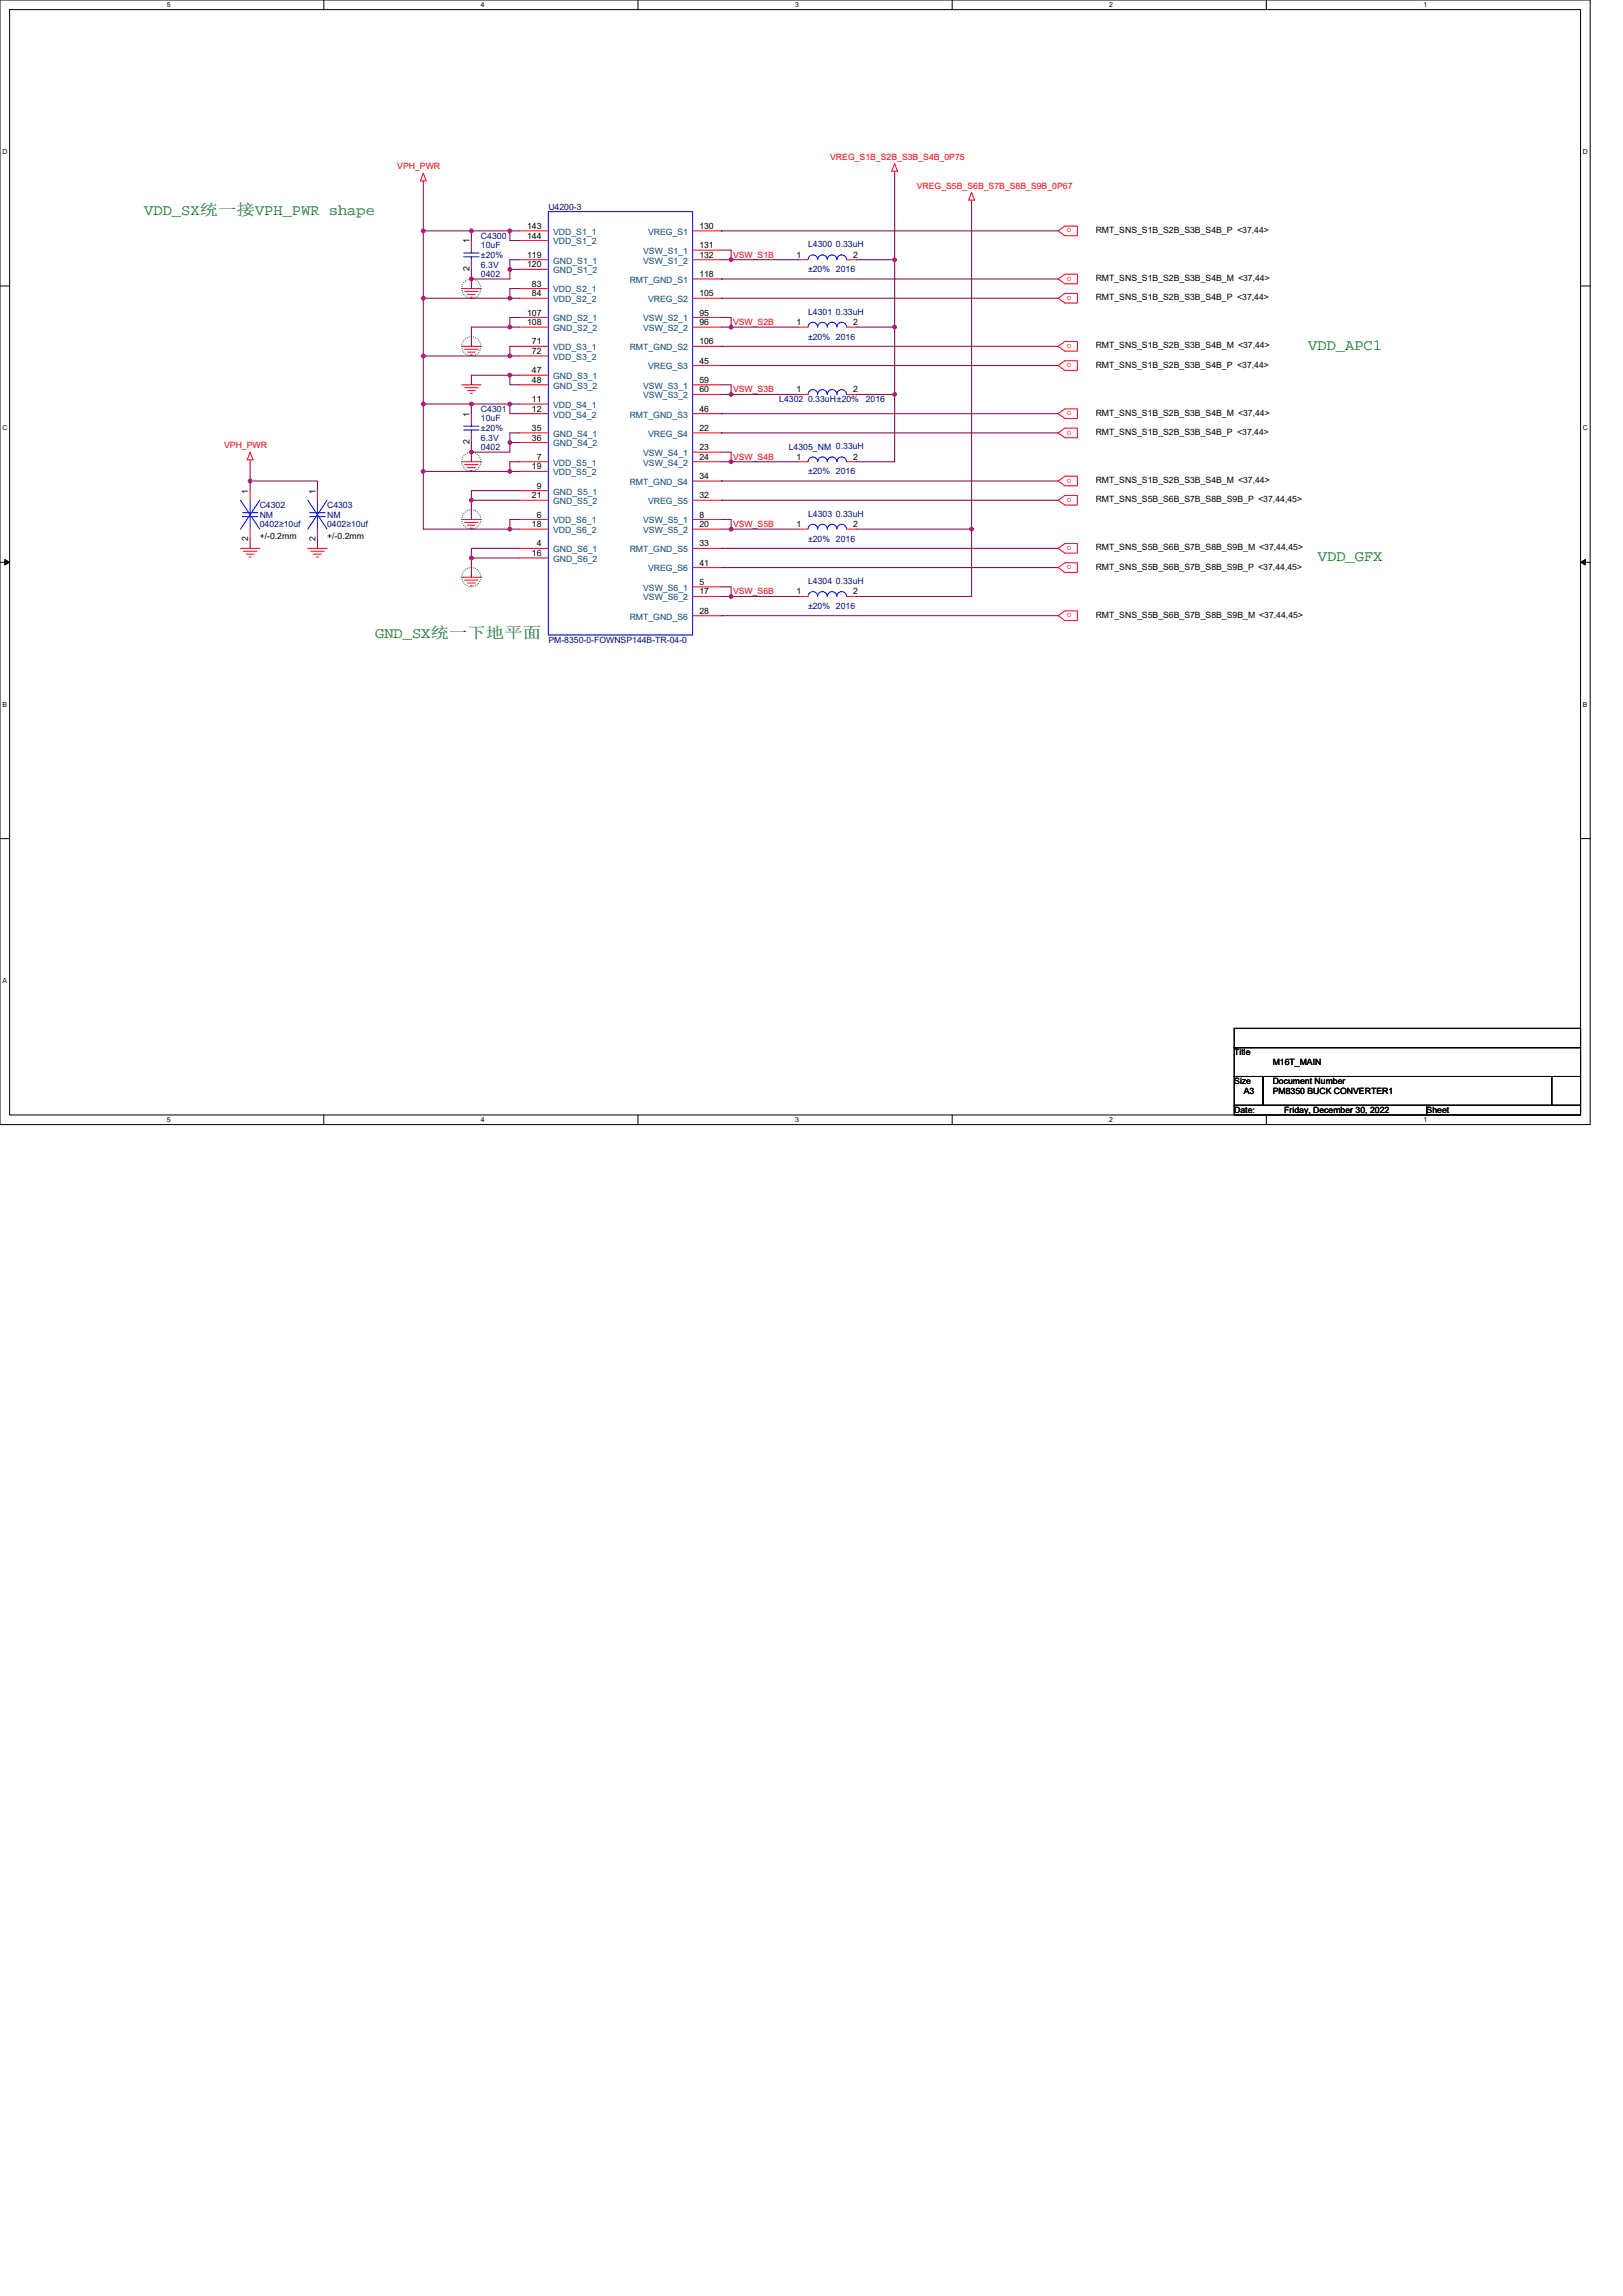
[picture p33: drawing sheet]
<svg xmlns="http://www.w3.org/2000/svg" width="210mm" height="297mm" viewBox="0 0 210 297" stroke-linecap="round" stroke-linejoin="round" font-family="sans-serif">
<defs><g id="words">
<g font-size="2" fill="#008000">
<text x="18.7" y="27.8">VDD_SX统一接VPH_PWR shape</text>
<text x="169.3" y="45.2">VDD_APC1</text>
<text x="170.5" y="72.6">VDD_GFX</text>
<text x="48.5" y="82.6">GND_SX统一下地平面</text>
</g>
<g font-size="1.1" fill="#f00">
<text x="51.4" y="21.9">VPH_PWR</text>
<text x="107.4" y="20.7">VREG_S1B_S2B_S3B_S4B_0P75</text>
<text x="118.6" y="24.4">VREG_S5B_S6B_S7B_S8B_S9B_0P67</text>
<text x="138.6" y="29.6" transform="rotate(-180 138.6 29.6)">o</text>
<text x="94.8" y="33.3">VSW_S1B</text>
<text x="138.6" y="35.8" transform="rotate(-180 138.6 35.8)">o</text>
<text x="138.6" y="38.3" transform="rotate(-180 138.6 38.3)">o</text>
<text x="94.8" y="42">VSW_S2B</text>
<text x="138.6" y="44.5" transform="rotate(-180 138.6 44.5)">o</text>
<text x="138.6" y="47" transform="rotate(-180 138.6 47)">o</text>
<text x="94.8" y="50.7">VSW_S3B</text>
<text x="138.6" y="53.2" transform="rotate(-180 138.6 53.2)">o</text>
<text x="29" y="58">VPH_PWR</text>
<text x="94.8" y="59.5">VSW_S4B</text>
<text x="138.6" y="55.7" transform="rotate(-180 138.6 55.7)">o</text>
<text x="138.6" y="64.4" transform="rotate(-180 138.6 64.4)">o</text>
<text x="138.6" y="61.9" transform="rotate(-180 138.6 61.9)">o</text>
<text x="94.8" y="68.2">VSW_S5B</text>
<text x="138.6" y="70.6" transform="rotate(-180 138.6 70.6)">o</text>
<text x="94.8" y="76.9">VSW_S6B</text>
<text x="138.6" y="73.1" transform="rotate(-180 138.6 73.1)">o</text>
<text x="138.6" y="79.3" transform="rotate(-180 138.6 79.3)">o</text>
</g>
<g font-size="1.1">
<text x="68.2" y="29.6">143</text>
<text x="90.5" y="29.6">130</text>
<text x="60.7" y="35.1" transform="rotate(-90 60.7 35.1)">2</text>
<text x="60.7" y="31.5" transform="rotate(-90 60.7 31.5)">1</text>
<text x="68.2" y="30.9">144</text>
<text x="68.2" y="33.4">119</text>
<text x="68.2" y="34.6">120</text>
<text x="90.5" y="32.1">131</text>
<text x="90.5" y="33.4">132</text>
<text x="90.5" y="35.8">118</text>
<text x="103.1" y="33.4">1</text>
<text x="110.4" y="33.4">2</text>
<text x="141.8" y="30.1">RMT_SNS_S1B_S2B_S3B_S4B_P &lt;37,44&gt;</text>
<text x="68.2" y="40.8">107</text>
<text x="68.8" y="37.1">83</text>
<text x="68.8" y="38.3">84</text>
<text x="90.5" y="38.3">105</text>
<text x="90.5" y="40.8">95</text>
<text x="141.8" y="38.8">RMT_SNS_S1B_S2B_S3B_S4B_P &lt;37,44&gt;</text>
<text x="141.8" y="36.3">RMT_SNS_S1B_S2B_S3B_S4B_M &lt;37,44&gt;</text>
<text x="68.2" y="42.1">108</text>
<text x="68.8" y="44.6">71</text>
<text x="68.8" y="45.8">72</text>
<text x="90.5" y="42.1">96</text>
<text x="90.5" y="44.6">106</text>
<text x="90.5" y="47">45</text>
<text x="103.1" y="42.1">1</text>
<text x="110.4" y="42.1">2</text>
<text x="141.8" y="45.1">RMT_SNS_S1B_S2B_S3B_S4B_M &lt;37,44&gt;</text>
<text x="141.8" y="47.5">RMT_SNS_S1B_S2B_S3B_S4B_P &lt;37,44&gt;</text>
<text x="60.7" y="53.9" transform="rotate(-90 60.7 53.9)">1</text>
<text x="68.8" y="48.3">47</text>
<text x="68.8" y="49.5">48</text>
<text x="68.8" y="52">11</text>
<text x="68.8" y="53.3">12</text>
<text x="90.5" y="49.5">59</text>
<text x="90.5" y="50.8">60</text>
<text x="90.5" y="53.3">46</text>
<text x="103.1" y="50.8">1</text>
<text x="110.4" y="50.8">2</text>
<text x="141.8" y="53.8">RMT_SNS_S1B_S2B_S3B_S4B_M &lt;37,44&gt;</text>
<text x="60.7" y="57.5" transform="rotate(-90 60.7 57.5)">2</text>
<text x="68.8" y="55.8">35</text>
<text x="68.8" y="57">36</text>
<text x="69.5" y="59.5">7</text>
<text x="90.5" y="55.8">22</text>
<text x="90.5" y="58.2">23</text>
<text x="90.5" y="59.5">24</text>
<text x="103.1" y="59.5">1</text>
<text x="110.4" y="59.5">2</text>
<text x="141.8" y="56.3">RMT_SNS_S1B_S2B_S3B_S4B_P &lt;37,44&gt;</text>
<text x="32.1" y="63.8" transform="rotate(-90 32.1 63.8)">1</text>
<text x="40.8" y="63.8" transform="rotate(-90 40.8 63.8)">1</text>
<text x="68.8" y="60.7">19</text>
<text x="68.8" y="64.5">21</text>
<text x="69.5" y="63.2">9</text>
<text x="90.5" y="62">34</text>
<text x="90.5" y="64.5">32</text>
<text x="141.8" y="65">RMT_SNS_S5B_S6B_S7B_S8B_S9B_P &lt;37,44,45&gt;</text>
<text x="141.8" y="62.5">RMT_SNS_S1B_S2B_S3B_S4B_M &lt;37,44&gt;</text>
<text x="32.1" y="69.9" transform="rotate(-90 32.1 69.9)">2</text>
<text x="33.6" y="69.7">+/-0.2mm</text>
<text x="40.8" y="69.9" transform="rotate(-90 40.8 69.9)">2</text>
<text x="42.3" y="69.7">+/-0.2mm</text>
<text x="68.8" y="68.2">18</text>
<text x="68.8" y="71.9">16</text>
<text x="69.5" y="67">6</text>
<text x="69.5" y="70.7">4</text>
<text x="90.5" y="67">8</text>
<text x="90.5" y="68.2">20</text>
<text x="90.5" y="70.7">33</text>
<text x="103.1" y="68.2">1</text>
<text x="110.4" y="68.2">2</text>
<text x="141.8" y="71.2">RMT_SNS_S5B_S6B_S7B_S8B_S9B_M &lt;37,44,45&gt;</text>
<text x="90.5" y="73.2">41</text>
<text x="90.5" y="75.7">5</text>
<text x="90.5" y="76.9">17</text>
<text x="103.1" y="76.9">1</text>
<text x="110.4" y="76.9">2</text>
<text x="141.8" y="73.7">RMT_SNS_S5B_S6B_S7B_S8B_S9B_P &lt;37,44,45&gt;</text>
<text x="90.5" y="79.4">28</text>
<text x="141.8" y="79.9">RMT_SNS_S5B_S6B_S7B_S8B_S9B_M &lt;37,44,45&gt;</text>
<text x="159.7" y="136.5">Title</text>
<text x="164.7" y="137.8">M16T_MAIN</text>
<text x="159.7" y="140.3">Size</text>
<text x="160.9" y="141.5">A3</text>
<text x="164.7" y="140.3">Document Number</text>
<text x="164.7" y="141.5">PM8350 BUCK CONVERTER1</text>
<text x="159.7" y="144">Date:</text>
<text x="166.2" y="144">Friday, December 30, 2022</text>
<text x="184.6" y="144">Sheet</text>
</g>
<g font-size="1.1" fill="#000080">
<text x="70.9" y="27.1">U4200-3</text>
<text x="62.2" y="30.9">C4300</text>
<text x="62.2" y="32.1">10uF</text>
<text x="62.2" y="35.9">0402</text>
<text x="62.2" y="34.6">6.3V</text>
<text x="62.2" y="33.4">±20%</text>
<text x="104.5" y="32">L4300 0.33uH</text>
<text x="104.5" y="35.2">±20% 2016</text>
<text x="104.5" y="40.7">L4301 0.33uH</text>
<text x="104.5" y="43.9">±20% 2016</text>
<text x="62.2" y="53.3">C4301</text>
<text x="100.8" y="52">L4302 0.33uH±20%</text>
<text x="112" y="52">2016</text>
<text x="62.2" y="54.5">10uF</text>
<text x="62.2" y="58.3">0402</text>
<text x="62.2" y="57">6.3V</text>
<text x="62.2" y="55.8">±20%</text>
<text x="102.1" y="58.3">L4305_NM 0.33uH</text>
<text x="33.6" y="65.7">C4302</text>
<text x="42.3" y="65.7">C4303</text>
<text x="104.5" y="61.4">±20% 2016</text>
<text x="33.6" y="67">NM</text>
<text x="33.6" y="68.2">0402≥10uf</text>
<text x="42.3" y="67">NM</text>
<text x="42.3" y="68.2">0402≥10uf</text>
<text x="104.5" y="66.8">L4303 0.33uH</text>
<text x="104.5" y="70.1">±20% 2016</text>
<text x="104.5" y="75.6">L4304 0.33uH</text>
<text x="70.9" y="83.1">PM-8350-0-FOWNSP144B-TR-04-0</text>
<text x="104.5" y="78.8">±20% 2016</text>
</g>
<g font-size="1.1" fill="#004080">
<text x="71.6" y="30.4">VDD_S1_1</text>
<text x="71.6" y="31.6">VDD_S1_2</text>
<text x="71.6" y="34.1">GND_S1_1</text>
<text x="71.6" y="35.4">GND_S1_2</text>
<text x="83.2" y="32.9">VSW_S1_1</text>
<text x="83.2" y="34.1">VSW_S1_2</text>
<text x="83.8" y="30.4">VREG_S1</text>
<text x="71.6" y="37.8">VDD_S2_1</text>
<text x="71.6" y="39.1">VDD_S2_2</text>
<text x="71.6" y="41.6">GND_S2_1</text>
<text x="81.5" y="36.6">RMT_GND_S1</text>
<text x="83.2" y="41.6">VSW_S2_1</text>
<text x="83.8" y="39.1">VREG_S2</text>
<text x="71.6" y="42.8">GND_S2_2</text>
<text x="71.6" y="45.3">VDD_S3_1</text>
<text x="71.6" y="46.6">VDD_S3_2</text>
<text x="81.5" y="45.3">RMT_GND_S2</text>
<text x="83.2" y="42.8">VSW_S2_2</text>
<text x="83.8" y="47.8">VREG_S3</text>
<text x="71.6" y="49">GND_S3_1</text>
<text x="71.6" y="50.3">GND_S3_2</text>
<text x="71.6" y="52.8">VDD_S4_1</text>
<text x="83.2" y="50.3">VSW_S3_1</text>
<text x="83.2" y="51.5">VSW_S3_2</text>
<text x="71.6" y="54">VDD_S4_2</text>
<text x="71.6" y="56.5">GND_S4_1</text>
<text x="71.6" y="57.8">GND_S4_2</text>
<text x="81.5" y="54">RMT_GND_S3</text>
<text x="83.2" y="59">VSW_S4_1</text>
<text x="83.8" y="56.5">VREG_S4</text>
<text x="71.6" y="60.2">VDD_S5_1</text>
<text x="71.6" y="61.5">VDD_S5_2</text>
<text x="71.6" y="64">GND_S5_1</text>
<text x="71.6" y="65.2">GND_S5_2</text>
<text x="81.5" y="62.7">RMT_GND_S4</text>
<text x="83.2" y="60.2">VSW_S4_2</text>
<text x="83.8" y="65.2">VREG_S5</text>
<text x="71.6" y="67.7">VDD_S6_1</text>
<text x="71.6" y="69">VDD_S6_2</text>
<text x="71.6" y="71.4">GND_S6_1</text>
<text x="81.5" y="71.4">RMT_GND_S5</text>
<text x="83.2" y="67.7">VSW_S5_1</text>
<text x="83.2" y="69">VSW_S5_2</text>
<text x="71.6" y="72.7">GND_S6_2</text>
<text x="83.2" y="76.4">VSW_S6_1</text>
<text x="83.2" y="77.7">VSW_S6_2</text>
<text x="83.8" y="73.9">VREG_S6</text>
<text x="81.5" y="80.2">RMT_GND_S6</text>
</g>
<g font-size=".9">
<text x="21.6" y=".9">5</text>
<text x="62.2" y=".9">4</text>
<text x="102.9" y=".9">3</text>
<text x="143.5" y=".9">2</text>
<text x="184.2" y=".9">1</text>
<text x=".3" y="19.9">D</text>
<text x="204.8" y="19.9">D</text>
<text x=".3" y="55.7">C</text>
<text x="204.8" y="55.7">C</text>
<text x=".3" y="91.4">B</text>
<text x="204.8" y="91.4">B</text>
<text x=".3" y="127.2">A</text>
<text x="21.6" y="145.2">5</text>
<text x="62.2" y="145.2">4</text>
<text x="102.9" y="145.2">3</text>
<text x="143.5" y="145.2">2</text>
<text x="184.2" y="145.2">1</text>
</g>
</g></defs>
<path d="M0 0h205.7v145.5h-205.7zM1.2 1.2h203.3v143h-203.3z" fill="none" stroke="#000" stroke-width=".13"/>
<g fill="#fff">
<path d="M21.6 .1h.5v1h-.5z"/>
<path d="M21.6 144.4h.5v1h-.5z"/>
</g>
<path d="M41.9 0v1.2M41.9 144.2v1.3" fill="none" stroke="#000" stroke-width=".13"/>
<g fill="#fff">
<path d="M62.2 .1h.5v1h-.5z"/>
<path d="M62.2 144.4h.5v1h-.5z"/>
</g>
<path d="M82.5 0v1.2M82.5 144.2v1.3" fill="none" stroke="#000" stroke-width=".13"/>
<g fill="#fff">
<path d="M102.9 .1h.5v1h-.5z"/>
<path d="M102.9 144.4h.5v1h-.5z"/>
</g>
<path d="M123.2 0v1.2M123.2 144.2v1.3" fill="none" stroke="#000" stroke-width=".13"/>
<g fill="#fff">
<path d="M143.5 .1h.5v1h-.5z"/>
<path d="M143.5 144.4h.5v1h-.5z"/>
</g>
<path d="M163.8 0v1.2M163.8 144.2v1.3" fill="none" stroke="#000" stroke-width=".13"/>
<g fill="#fff">
<path d="M184.2 .1h.5v1h-.5z"/>
<path d="M184.2 144.4h.5v1h-.5z"/>
<path d="M.3 19.1h.7v1h-.7z"/>
<path d="M204.8 19.1h.6v1h-.6z"/>
<path d="M.3 54.9h.7v1h-.7z"/>
<path d="M204.8 54.9h.6v1h-.6z"/>
</g>
<path d="M0 37h1.2M204.5 37h1.2" fill="none" stroke="#000" stroke-width=".13"/>
<g fill="#fff">
<path d="M.3 90.6h.6v1h-.6z"/>
<path d="M204.8 90.6h.6v1h-.6z"/>
</g>
<path d="M0 72.7h1.2M204.5 72.7h1.2" fill="none" stroke="#000" stroke-width=".13"/>
<path d="M.6 72.4l.6 .3-.6 .4zM204.5 72.7l.6-.3v.7z" fill="#000" stroke="#000" stroke-width=".13"/>
<path d="M.3 126.4h.6v1h-.6z" fill="#fff"/>
<path d="M0 108.5h1.2M204.5 108.5h1.2M159.7 133h44.8v2.5h-44.8zM159.7 135.5h44.8v3.8h-44.8zM159.7 139.3h3.7v3.7h-3.7zM163.4 139.3h37.4v3.7h-37.4zM200.8 139.3h3.7v3.7h-3.7zM159.7 143h24.9v1.2h-24.9zM184.6 143h19.9v1.2h-19.9z" fill="none" stroke="#000" stroke-width=".13"/>
<g fill="none" stroke="#008000" stroke-width=".13">
<circle cx="61" cy="37.3" r="1.24"/>
<circle cx="61" cy="59.7" r="1.24"/>
<circle cx="61" cy="44.8" r="1.24"/>
<circle cx="61" cy="67.2" r="1.24"/>
<circle cx="61" cy="74.7" r="1.24"/>
</g>
<g fill="none" stroke="#f00" stroke-width=".13">
<path d="M54.8 23.4v.2M54.8 22.4l.3 1h-.7zM59.7 37.3h2.5M60.1 37.7h1.8M60.5 38.1h1M60.9 38.5h.2M61 31.1v1.3M61 33.6v1.2M67.2 29.9h3.7M67.2 31.1h3.7M67.2 33.6h3.7M67.2 34.8h3.7"/>
<path d="M67.2 37.3h3.7M67.2 38.6h3.7M89.6 29.9h3.7M89.6 32.4h3.7M89.6 33.6h3.7M89.6 36.1h3.7M89.6 38.6h3.7M103.3 33.6h1.2M109.5 33.6h1.3M115.7 21.2l.4 1h-.7zM115.7 22.2v.2M125.7 25.9v.2"/>
<path d="M125.7 24.9l.4 1h-.8zM136.9 29.9l.9-.7h1.6v1.3h-1.6zM136.9 38.6l.9-.6h1.6v1.2h-1.6zM136.9 36.1l.9-.6h1.6v1.2h-1.6zM32.4 59.5v.2M32.4 58.5l.3 1h-.7zM59.7 59.7h2.5M59.7 44.8h2.5M59.7 49.8h2.5M60.1 45.2h1.8M60.1 50.2h1.8M60.5 45.6h1"/>
<path d="M60.5 50.5h1M60.9 45.9h.2M60.9 50.9h.2M61 53.5v1.3M61 56v1.3M67.2 41.1h3.7M67.2 42.3h3.7M67.2 44.8h3.7M67.2 46.1h3.7M67.2 48.5h3.7M67.2 49.8h3.7M67.2 52.3h3.7"/>
<path d="M67.2 53.5h3.7M67.2 56h3.7M67.2 57.3h3.7M67.2 59.7h3.7M89.6 41.1h3.7M89.6 42.3h3.7M89.6 44.8h3.7M89.6 47.3h3.7M89.6 49.8h3.7M89.6 51h3.7M89.6 53.5h3.7M89.6 56h3.7"/>
<path d="M89.6 58.5h3.7M89.6 59.7h3.7M103.3 59.7h1.2M103.3 42.3h1.2M103.3 51h1.2M109.5 59.7h1.3M109.5 42.3h1.3M109.5 51h1.3M136.9 44.8l.9-.6h1.6v1.2h-1.6zM136.9 47.3l.9-.6h1.6v1.2h-1.6zM136.9 56l.9-.6h1.6v1.2h-1.6zM136.9 53.5l.9-.6h1.6v1.2h-1.6z"/>
<path d="M31.1 70.9h2.5M31.5 71.3h1.7M31.9 71.7h1M32.2 72.1h.3M32.4 63.5v1.2M32.4 68.5v1.2M39.8 70.9h2.5M40.2 71.3h1.7M40.6 71.7h1M40.9 72.1h.3M41.1 63.5v1.2M41.1 68.5v1.2"/>
<path d="M59.7 67.2h2.5M59.7 74.7h2.5M60.1 60.1h1.8M60.1 67.6h1.8M60.1 75.1h1.8M60.5 60.5h1M60.5 68h1M60.5 75.4h1M60.9 60.9h.2M60.9 68.3h.2M60.9 75.8h.2M67.2 61h3.7"/>
<path d="M67.2 63.5h3.7M67.2 64.7h3.7M67.2 67.2h3.7M67.2 68.5h3.7M67.2 70.9h3.7M67.2 72.2h3.7M89.6 62.2h3.7M89.6 64.7h3.7M89.6 67.2h3.7M89.6 68.5h3.7M89.6 70.9h3.7M89.6 73.4h3.7"/>
<path d="M89.6 75.9h3.7M89.6 77.2h3.7M89.6 79.7h3.7M103.3 77.2h1.2M103.3 68.5h1.2M109.5 77.2h1.3M109.5 68.5h1.3M136.9 64.7l.9-.6h1.6v1.2h-1.6zM136.9 70.9l.9-.6h1.6v1.3h-1.6zM136.9 73.4l.9-.6h1.6v1.3h-1.6zM136.9 79.7l.9-.7h1.6v1.3h-1.6zM136.9 62.2l.9-.6h1.6v1.3h-1.6z"/>
</g>
<g fill="none" stroke="#00f" stroke-width=".13">
<path d="M60 32.7h2M60 33.2h2M61 32.4v.3M61 33.2v.4M70.9 27.4h18.7v54.7h-18.7zM109.5 33.6a.62 .62 0 0 0-.6-.6 .62 .62 0 0 0-.6 .6 .62 .62 0 0 0-.6-.6 .62 .62 0 0 0-.7 .6 .62 .62 0 0 0-.6-.6 .62 .62 0 0 0-.6 .6 .62 .62 0 0 0-.6-.6 .62 .62 0 0 0-.7 .6M60 55.1h2M60 55.6h2M61 54.8v.3M61 55.6v.4M104.5 42.3a.62 .62 0 0 1 .7-.6 .62 .62 0 0 1 .6 .6 .62 .62 0 0 1 .6-.6 .62 .62 0 0 1 .6 .6 .62 .62 0 0 1 .7-.6 .62 .62 0 0 1 .6 .6 .62 .62 0 0 1 .6-.6 .62 .62 0 0 1 .6 .6M104.5 51a.62 .62 0 0 1 .7-.6 .62 .62 0 0 1 .6 .6 .62 .62 0 0 1 .6-.6 .62 .62 0 0 1 .6 .6 .62 .62 0 0 1 .7-.6 .62 .62 0 0 1 .6 .6 .62 .62 0 0 1 .6-.6 .62 .62 0 0 1 .6 .6"/>
<path d="M109.5 59.7a.62 .62 0 0 0-.6-.6 .62 .62 0 0 0-.6 .6 .62 .62 0 0 0-.6-.6 .62 .62 0 0 0-.7 .6 .62 .62 0 0 0-.6-.6 .62 .62 0 0 0-.6 .6 .62 .62 0 0 0-.6-.6 .62 .62 0 0 0-.7 .6M31.1 64.7l2.5 3.8M31.4 66.3h2M31.4 66.8h2M32.4 64.7v1.6M32.4 66.8v1.7M33.6 64.7l-2.5 3.8M39.8 64.7l2.5 3.8M40.1 66.3h2M40.1 66.8h2M41.1 64.7v1.6M41.1 66.8v1.7"/>
<path d="M42.3 64.7l-2.5 3.8M104.5 77.2a.62 .62 0 0 1 .7-.7 .62 .62 0 0 1 .6 .7 .62 .62 0 0 1 .6-.7 .62 .62 0 0 1 .6 .7 .62 .62 0 0 1 .7-.7 .62 .62 0 0 1 .6 .7 .62 .62 0 0 1 .6-.7 .62 .62 0 0 1 .6 .7M109.5 68.4a.62 .62 0 0 0-.6-.6 .62 .62 0 0 0-.6 .6 .62 .62 0 0 0-.6-.6 .62 .62 0 0 0-.7 .6 .62 .62 0 0 0-.6-.6 .62 .62 0 0 0-.6 .6 .62 .62 0 0 0-.6-.6 .62 .62 0 0 0-.7 .6"/>
</g>
<path d="M54.8 23.6v6.3M54.8 29.9h6.2M54.8 29.9v8.7" fill="none" stroke="#800040" stroke-width=".13"/>
<circle cx="54.8" cy="38.6" r=".24" fill="#f0f"/>
<circle cx="54.8" cy="38.6" r=".24" fill="none" stroke="#f0f" stroke-width=".13"/>
<circle cx="54.8" cy="29.9" r=".24" fill="#f0f"/>
<circle cx="54.8" cy="29.9" r=".24" fill="none" stroke="#f0f" stroke-width=".13"/>
<path d="M66 29.9h-5v1.2" fill="none" stroke="#800040" stroke-width=".13"/>
<circle cx="66" cy="29.9" r=".24" fill="#f0f"/>
<circle cx="66" cy="29.9" r=".24" fill="none" stroke="#f0f" stroke-width=".13"/>
<circle cx="61" cy="29.9" r=".24" fill="#f0f"/>
<circle cx="61" cy="29.9" r=".24" fill="none" stroke="#f0f" stroke-width=".13"/>
<g fill="none" stroke="#800040" stroke-width=".13">
<path d="M54.8 38.6v7.5M61 34.8v1.3M67.2 29.9h-1.2v1.2h1.2M93.3 29.9h43.6M93.3 38.6h43.6M93.3 33.6h1.3M93.3 29.9h.1M93.3 38.6h.1M110.8 33.6h4.9M61 52.3h5M61 58.5h5M61 52.3h-6.2v8.7"/>
<path d="M61 52.3v1.2M61 57.3v1.2M61 58.5v1.2M93.3 44.8h43.6M93.3 44.8h.1M67.2 70.9h-6.2v1.3"/>
</g>
<g fill="#f0f" stroke="#f0f" stroke-width=".13">
<circle cx="54.8" cy="61" r=".24"/>
<circle cx="54.8" cy="52.3" r=".24"/>
<circle cx="66" cy="52.3" r=".24"/>
<circle cx="61" cy="52.3" r=".24"/>
<circle cx="61" cy="58.5" r=".24"/>
</g>
<circle cx="94.6" cy="33.6" r=".24" fill="#f0f"/>
<circle cx="94.6" cy="33.6" r=".24" fill="none" stroke="#f0f" stroke-width=".13"/>
<g fill="none" stroke="#800040" stroke-width=".13">
<path d="M66 34.8h1.2M66 34.8v1.3M67.2 33.6h-1.2v1.2M66 57.3h1.2M66 57.3v1.2M67.2 52.3h-1.2v1.2h1.2M67.2 56h-1.2v1.3M67.2 59.7h-1.2v1.3M61 64.7h6.2M61 64.7v2.5M66 61h1.2M66 68.5h1.2"/>
<path d="M66 61h-11.2v7.5h11.2M67.2 63.5h-6.2v1.2M67.2 72.2h-6.2v2.5M67.2 67.2h-1.2v1.3"/>
</g>
<g fill="#f0f" stroke="#f0f" stroke-width=".13">
<circle cx="66" cy="57.2" r=".24"/>
<circle cx="66" cy="61" r=".24"/>
<circle cx="61" cy="64.7" r=".24"/>
<circle cx="61" cy="72.2" r=".24"/>
<circle cx="66" cy="68.4" r=".24"/>
</g>
<circle cx="66" cy="34.8" r=".24" fill="#f0f"/>
<circle cx="66" cy="34.8" r=".24" fill="none" stroke="#f0f" stroke-width=".13"/>
<path d="M61 36.1h5" fill="none" stroke="#800040" stroke-width=".13"/>
<circle cx="61" cy="36.1" r=".24" fill="#f0f"/>
<circle cx="61" cy="36.1" r=".24" fill="none" stroke="#f0f" stroke-width=".13"/>
<path d="M61 36.1v1.2M67.2 37.3h-1.2v1.3" fill="none" stroke="#800040" stroke-width=".13"/>
<circle cx="66" cy="38.6" r=".24" fill="#f0f"/>
<circle cx="66" cy="38.6" r=".24" fill="none" stroke="#f0f" stroke-width=".13"/>
<path d="M54.8 38.6h12.4M67.2 41.1h-1.2v1.2h-5" fill="none" stroke="#800040" stroke-width=".13"/>
<circle cx="66" cy="42.3" r=".24" fill="#f0f"/>
<circle cx="66" cy="42.3" r=".24" fill="none" stroke="#f0f" stroke-width=".13"/>
<path d="M61 42.3v2.5M66 42.3h1.2M67.2 44.8h-1.2v1.3h-11.2" fill="none" stroke="#800040" stroke-width=".13"/>
<circle cx="66" cy="46" r=".24" fill="#f0f"/>
<circle cx="66" cy="46" r=".24" fill="none" stroke="#f0f" stroke-width=".13"/>
<circle cx="54.8" cy="46" r=".24" fill="#f0f"/>
<circle cx="54.8" cy="46" r=".24" fill="none" stroke="#f0f" stroke-width=".13"/>
<path d="M93.3 36.1h43.6M93.3 32.4h1.3v1.2h8.7M93.3 36.1h.1M54.8 46.1v6.2M66 46.1h1.2M66 48.5v1.3h1.2M66 48.5h1.2M66 48.5h-5v1.3M93.3 42.3h1.3" fill="none" stroke="#800040" stroke-width=".13"/>
<circle cx="66" cy="48.5" r=".24" fill="#f0f" stroke="#f0f" stroke-width=".13"/>
<circle cx="94.6" cy="42.3" r=".24" fill="#f0f"/>
<circle cx="94.6" cy="42.3" r=".24" fill="none" stroke="#f0f" stroke-width=".13"/>
<g fill="none" stroke="#800040" stroke-width=".13">
<path d="M115.7 22.4v19.9M125.7 26.1v42.4M32.4 59.7v2.5M93.3 47.3h43.6M93.3 53.5h43.6M93.3 56h43.6M93.3 41.1h1.3v1.2h8.7M93.3 51h1.3M93.3 49.8h1.3v1.2M93.3 58.5h1.3v1.2M93.3 59.7h1.3M93.3 47.3h.1"/>
<path d="M93.3 53.5h.1M93.3 56h.1M94.6 51h8.7M94.6 59.7h8.7M110.8 42.3h4.9M110.8 51h4.9M115.7 51v8.7h-4.9M115.7 42.3v8.7M32.4 69.7v1.2M32.4 62.2v1.3M32.4 62.2h8.7v1.3M41.1 69.7v1.2"/>
<path d="M93.3 62.2h43.6M93.3 64.7h43.6M93.3 70.9h43.6M93.3 73.4h43.6M93.3 79.7h43.6M93.3 67.2h1.3v1.3M93.3 68.5h1.3M93.3 75.9h1.3v1.3M93.3 77.2h1.3M93.3 62.2h.1M93.3 64.7h.1M93.3 70.9h.1"/>
<path d="M93.3 73.4h.1M93.3 79.7h.1M94.6 68.5h8.7M94.6 77.2h8.7M110.8 68.5h14.9M125.7 68.5v8.7h-14.9"/>
</g>
<g fill="#f0f" stroke="#f0f" stroke-width=".13">
<circle cx="94.6" cy="51" r=".24"/>
<circle cx="94.6" cy="59.7" r=".24"/>
<circle cx="94.6" cy="68.4" r=".24"/>
<circle cx="94.6" cy="77.2" r=".24"/>
<circle cx="115.7" cy="51" r=".24"/>
<circle cx="115.7" cy="33.6" r=".24"/>
<circle cx="115.7" cy="42.3" r=".24"/>
<circle cx="125.7" cy="68.4" r=".24"/>
<circle cx="32.4" cy="62.2" r=".24"/>
</g>
<circle cx="54.8" cy="38.6" r=".24" fill="#f0f"/>
<circle cx="54.8" cy="38.6" r=".24" fill="none" stroke="#f0f" stroke-width=".13"/>
<circle cx="54.8" cy="29.9" r=".24" fill="#f0f"/>
<circle cx="54.8" cy="29.9" r=".24" fill="none" stroke="#f0f" stroke-width=".13"/>
<circle cx="66" cy="29.9" r=".24" fill="#f0f"/>
<circle cx="66" cy="29.9" r=".24" fill="none" stroke="#f0f" stroke-width=".13"/>
<circle cx="61" cy="29.9" r=".24" fill="#f0f"/>
<circle cx="61" cy="29.9" r=".24" fill="none" stroke="#f0f" stroke-width=".13"/>
<g fill="#f0f" stroke="#f0f" stroke-width=".13">
<circle cx="54.8" cy="61" r=".24"/>
<circle cx="54.8" cy="52.3" r=".24"/>
<circle cx="66" cy="52.3" r=".24"/>
<circle cx="61" cy="52.3" r=".24"/>
<circle cx="61" cy="58.5" r=".24"/>
</g>
<circle cx="94.6" cy="33.6" r=".24" fill="#f0f"/>
<circle cx="94.6" cy="33.6" r=".24" fill="none" stroke="#f0f" stroke-width=".13"/>
<g fill="#f0f" stroke="#f0f" stroke-width=".13">
<circle cx="66" cy="57.2" r=".24"/>
<circle cx="66" cy="61" r=".24"/>
<circle cx="61" cy="64.7" r=".24"/>
<circle cx="61" cy="72.2" r=".24"/>
<circle cx="66" cy="68.4" r=".24"/>
</g>
<circle cx="66" cy="34.8" r=".24" fill="#f0f"/>
<circle cx="66" cy="34.8" r=".24" fill="none" stroke="#f0f" stroke-width=".13"/>
<circle cx="61" cy="36.1" r=".24" fill="#f0f"/>
<circle cx="61" cy="36.1" r=".24" fill="none" stroke="#f0f" stroke-width=".13"/>
<circle cx="66" cy="38.6" r=".24" fill="#f0f"/>
<circle cx="66" cy="38.6" r=".24" fill="none" stroke="#f0f" stroke-width=".13"/>
<circle cx="66" cy="42.3" r=".24" fill="#f0f"/>
<circle cx="66" cy="42.3" r=".24" fill="none" stroke="#f0f" stroke-width=".13"/>
<circle cx="66" cy="46" r=".24" fill="#f0f"/>
<circle cx="66" cy="46" r=".24" fill="none" stroke="#f0f" stroke-width=".13"/>
<circle cx="54.8" cy="46" r=".24" fill="#f0f"/>
<circle cx="54.8" cy="46" r=".24" fill="none" stroke="#f0f" stroke-width=".13"/>
<circle cx="66" cy="48.5" r=".24" fill="#f0f" stroke="#f0f" stroke-width=".13"/>
<circle cx="94.6" cy="42.3" r=".24" fill="#f0f"/>
<circle cx="94.6" cy="42.3" r=".24" fill="none" stroke="#f0f" stroke-width=".13"/>
<g fill="#f0f" stroke="#f0f" stroke-width=".13">
<circle cx="94.6" cy="51" r=".24"/>
<circle cx="94.6" cy="59.7" r=".24"/>
<circle cx="94.6" cy="68.4" r=".24"/>
<circle cx="94.6" cy="77.2" r=".24"/>
<circle cx="115.7" cy="51" r=".24"/>
<circle cx="115.7" cy="33.6" r=".24"/>
<circle cx="115.7" cy="42.3" r=".24"/>
<circle cx="125.7" cy="68.4" r=".24"/>
<circle cx="32.4" cy="62.2" r=".24"/>
</g>
<use href="#words"/>
</svg>
